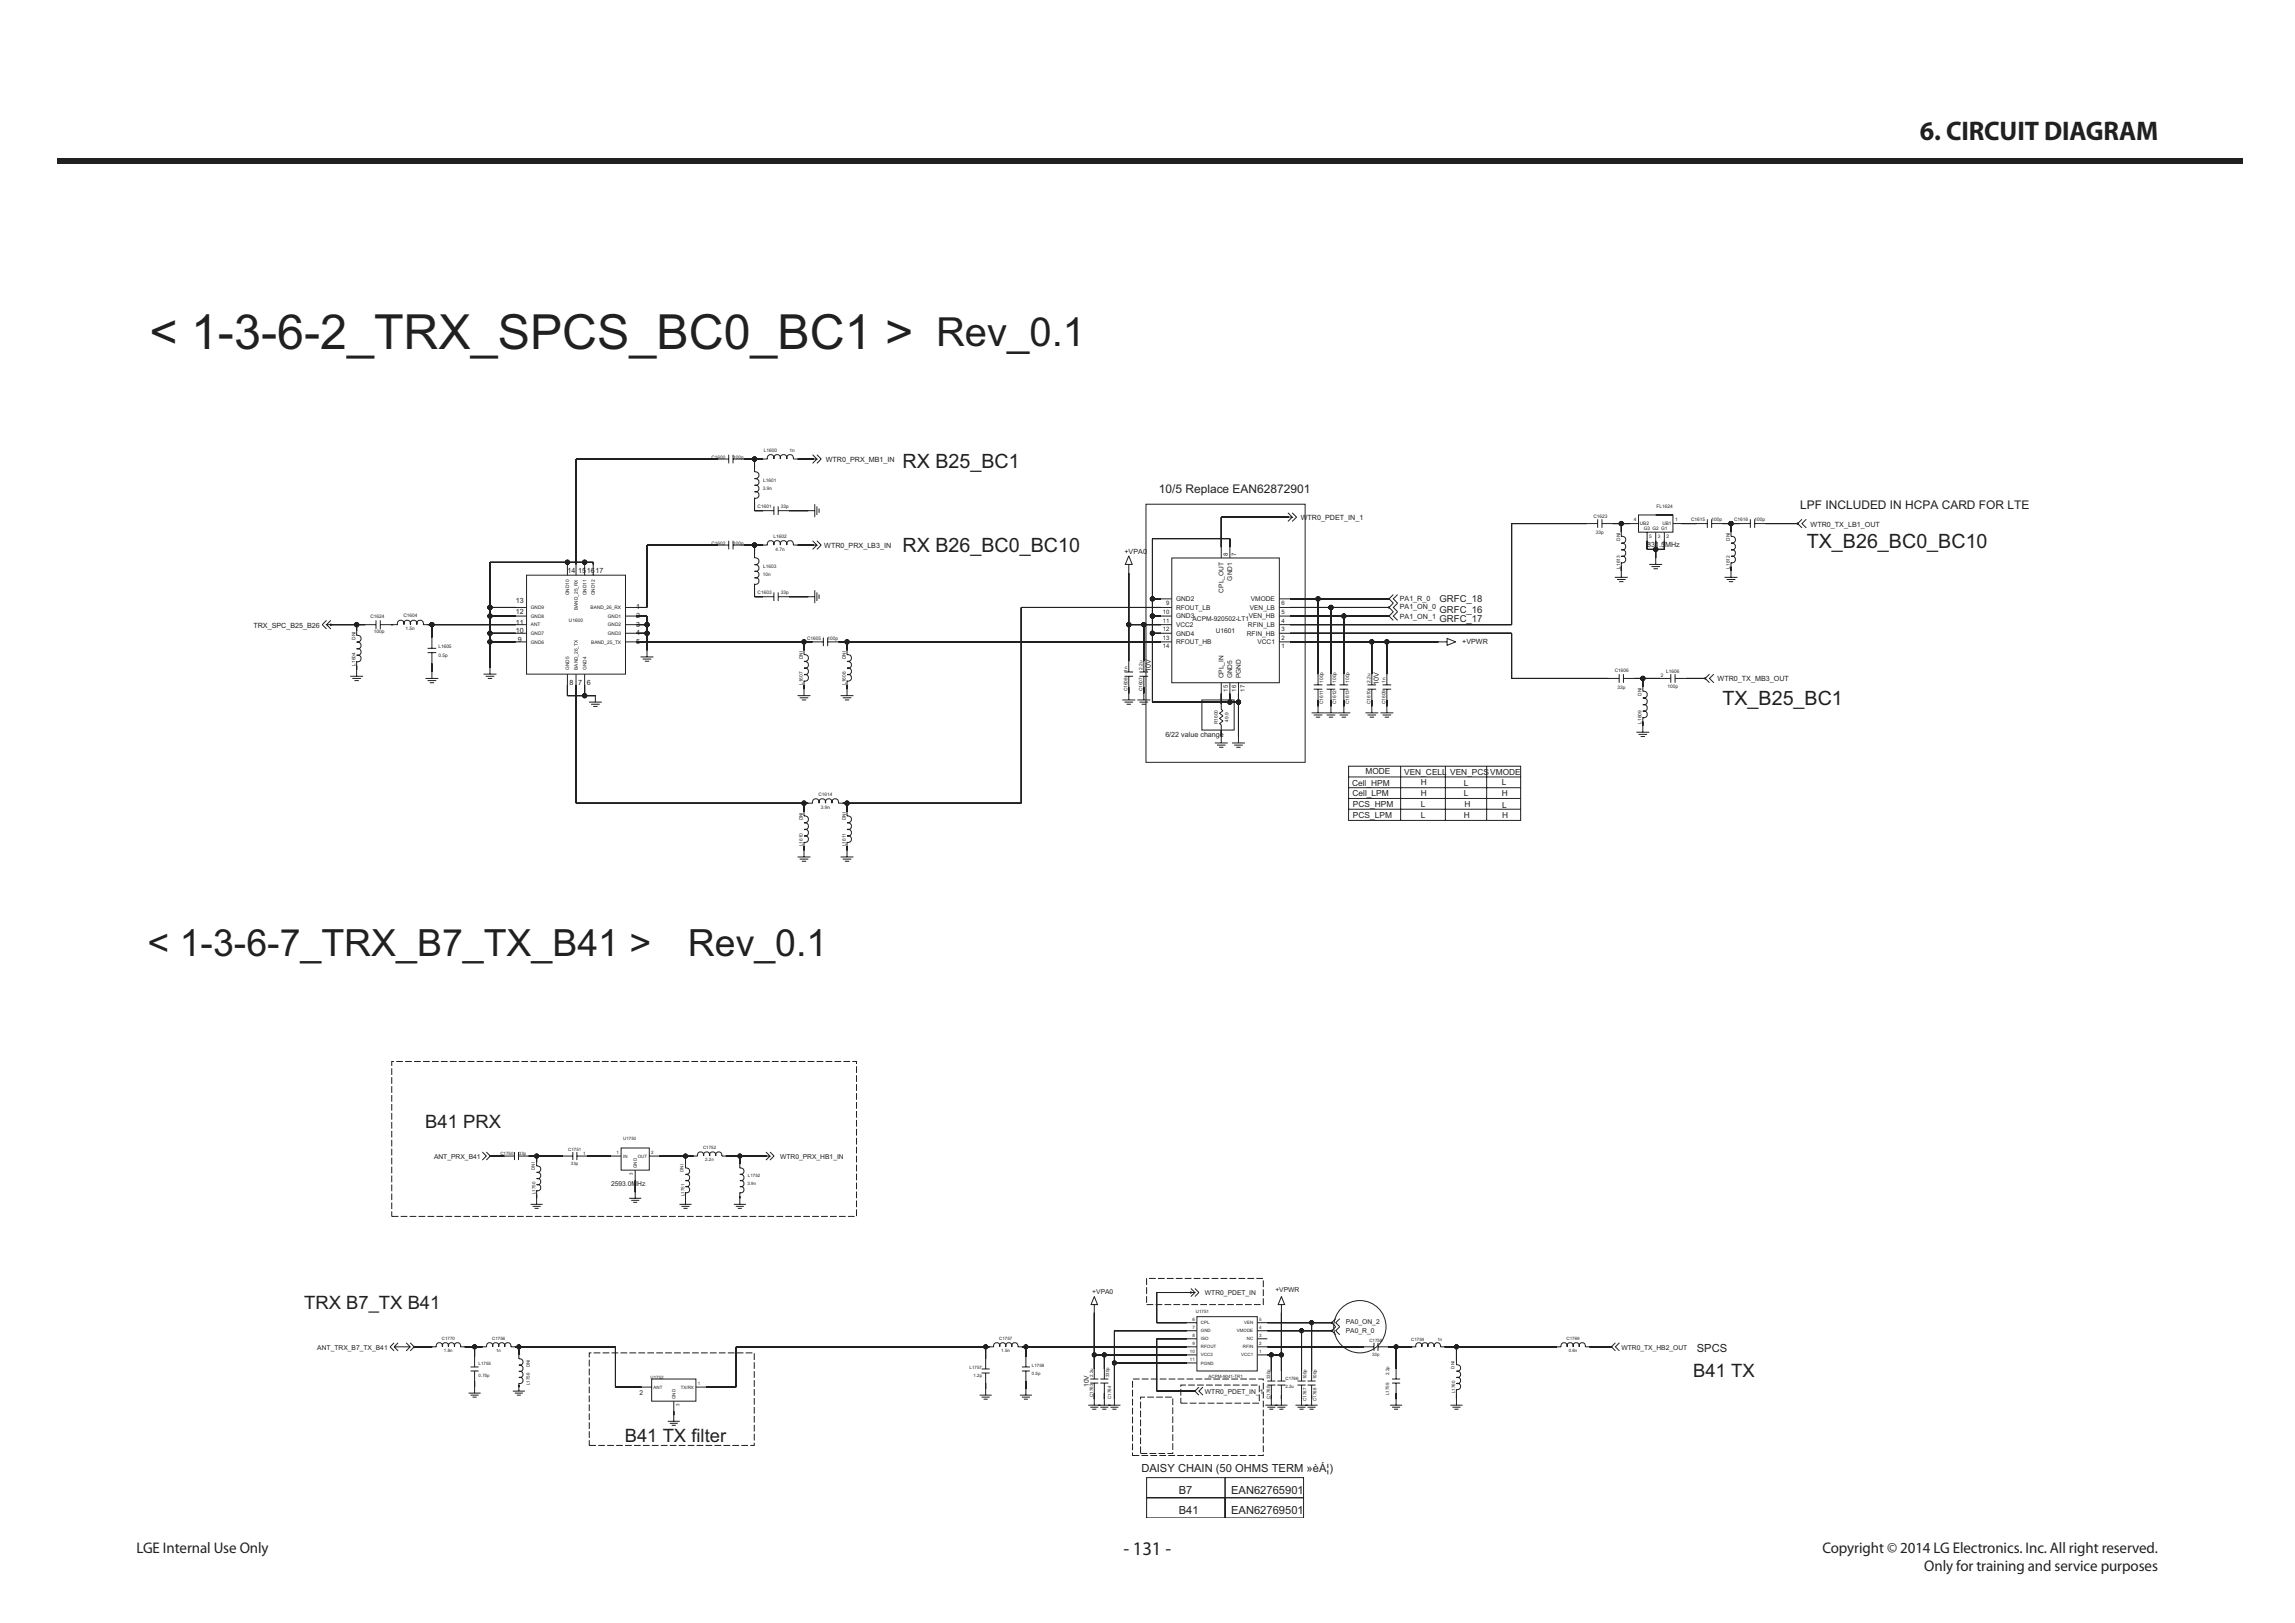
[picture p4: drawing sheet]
<svg xmlns="http://www.w3.org/2000/svg" width="420mm" height="297mm" viewBox="0 0 420 297" stroke-linecap="round" stroke-linejoin="round" font-family="sans-serif">
<defs><g id="words">
<text font-size="8.9" fill="#231f20" x="27.3" y="63.9">&lt; 1-3-6-2_TRX_SPCS_BC0_BC1 &gt;</text>
<text font-size="7.3" fill="#231f20" x="171.3" y="63.4">Rev_0.1</text>
<g font-size="6.9" fill="#231f20">
<text x="27" y="174.9">&lt; 1-3-6-7_TRX_B7_TX_B41 &gt;</text>
<text x="125.9" y="174.9">Rev_0.1</text>
</g>
<text font-size="4.9" fill="#231f20" x="351.4" y="25.7">6. CIRCUIT DIAGRAM</text>
<g font-size="3.6" fill="#231f20">
<text x="165.2" y="85.7">RX B25_BC1</text>
<text x="165.2" y="101.1">RX B26_BC0_BC10</text>
<text x="330.6" y="100.3">TX_B26_BC0_BC10</text>
<text x="315.2" y="129">TX_B25_BC1</text>
</g>
<text font-size="3.5" fill="#231f20" x="205.6" y="284.6">- 131 -</text>
<g font-size="3.4" fill="#231f20">
<text x="77.8" y="206.5">B41 PRX</text>
<text x="55.7" y="239.5">TRX B7_TX B41</text>
<text x="309.9" y="252">B41 TX</text>
<text x="114.3" y="263.8">B41 TX filter</text>
</g>
<g font-size="2.8" fill="#231f20">
<text x="25" y="284.1">LGE Internal Use Only</text>
<text x="333.5" y="284.1">Copyright © 2014 LG Electronics. Inc. All right reserved.</text>
<text x="352.2" y="287.5">Only for training and service purposes</text>
</g>
<g font-size="2.2" fill="#231f20">
<text x="212.1" y="90.3">10/5 Replace EAN62872901</text>
<text x="329.5" y="93.1">LPF INCLUDED IN HCPA CARD FOR LTE</text>
</g>
<g font-size="2" fill="#231f20">
<text x="310.5" y="247.3">SPCS</text>
<text x="208.9" y="269.4">DAISY CHAIN (50 OHMS TERM »èÁ¦)</text>
<text x="215.7" y="273.3">B7</text>
<text x="225.3" y="273.3">EAN62765901</text>
<text x="215.7" y="277">B41</text>
<text x="225.3" y="277">EAN62769501</text>
</g>
<g font-size="1.7" fill="#231f20">
<text x="263.4" y="113.8">GRFC_17</text>
<text x="263.4" y="112.2">GRFC_16</text>
<text x="263.4" y="110.2">GRFC_18</text>
</g>
<g font-size="1.5" fill="#231f20">
<text x="247.4" y="143.8">Cell_HPM</text>
<text x="249.9" y="141.7">MODE</text>
<text x="257" y="141.7">VEN_CELL</text>
<text x="260" y="143.7">H</text>
<text x="265.4" y="141.7">VEN_PCSVMODE</text>
<text x="267.9" y="143.8">L</text>
<text x="274.8" y="143.7">L</text>
<text x="247.5" y="145.6">Cell_LPM</text>
<text x="247.6" y="147.6">PCS_HPM</text>
<text x="247.6" y="149.6">PCS_LPM</text>
<text x="260" y="147.6">L</text>
<text x="260" y="145.7">H</text>
<text x="260" y="149.6">L</text>
<text x="267.9" y="145.8">L</text>
<text x="267.9" y="149.7">H</text>
<text x="268" y="147.7">H</text>
<text x="274.8" y="145.7">H</text>
<text x="274.9" y="149.8">H</text>
<text x="274.9" y="147.8">L</text>
</g>
<g font-size="1.3" fill="#231f20">
<text x="151.1" y="84.6">WTR0_PRX_MB1_IN</text>
<text x="238.1" y="95.2">WTR0_PDET_IN_1</text>
<text x="150.9" y="100.2">WTR0_PRX_LB3_IN</text>
<text x="205.8" y="101.3">+VPA0</text>
<text x="301.4" y="100.1">831.5MHz</text>
<text x="331.3" y="96.4">WTR0_TX_LB1_OUT</text>
<text x="103.8" y="104.8">14</text>
<text x="105.8" y="104.8">151617</text>
<text x="94.4" y="112.3">12</text>
<text x="94.4" y="110.3">13</text>
<text x="116.4" y="113.1">2</text>
<text x="116.4" y="111.5">1</text>
<text x="256.2" y="110">PA1_R_0</text>
<text x="256.2" y="111.4">PA1_ON_0</text>
<text x="256.2" y="113.3">PA1_ON_1</text>
<text x="46.4" y="114.9">TRX_SPC_B25_B26</text>
<text x="94.4" y="115.9">10</text>
<text x="94.4" y="114.3">11</text>
<text x="94.8" y="117.4">9</text>
<text x="116.4" y="117.8">5</text>
<text x="116.4" y="116.3">4</text>
<text x="116.4" y="114.7">3</text>
<text x="267.6" y="117.9">+VPWR</text>
<text x="104.2" y="125.3">8</text>
<text x="105.8" y="125.3">7</text>
<text x="107.4" y="125.3">6</text>
<text x="210.6" y="123" transform="rotate(-90 210.6 123)">10V</text>
<text x="252.3" y="125.3" transform="rotate(-90 252.3 125.3)">10V</text>
<text x="314.3" y="124.7">WTR0_TX_MB3_OUT</text>
<text x="213.3" y="134.9">6/22 value change</text>
</g>
<g font-size="1.2" fill="#231f20">
<text x="225.5" y="106.2" transform="rotate(-90 225.5 106.2)">GND1</text>
<text x="215.2" y="110">GND2</text>
<text x="215.2" y="113.2">GND3</text>
<text x="215.2" y="111.6">RFOUT_LB</text>
<text x="218.3" y="113.6">ACPM-920502-LT1</text>
<text x="223.9" y="108.4" transform="rotate(-90 223.9 108.4)">CPL_OUT</text>
<text x="228.5" y="113.2">VEN_HB</text>
<text x="228.7" y="111.6">VEN_LB</text>
<text x="228.9" y="110">VMODE</text>
<text x="215.2" y="114.7">VCC2</text>
<text x="215.2" y="117.9">RFOUT_HB</text>
<text x="215.2" y="116.3">GND4</text>
<text x="222.5" y="115.9">U1601</text>
<text x="228.2" y="116.3">RFIN_HB</text>
<text x="228.4" y="114.7">RFIN_LB</text>
<text x="230.1" y="117.9">VCC1</text>
<text x="223.9" y="124.2" transform="rotate(-90 223.9 124.2)">CPL_IN</text>
<text x="225.5" y="124.2" transform="rotate(-90 225.5 124.2)">GND5</text>
<text x="227.1" y="124.2" transform="rotate(-90 227.1 124.2)">PGND</text>
<text x="79.4" y="212.1">ANT_PRX_B41</text>
<text x="142.8" y="212.1">WTR0_PRX_HB1_IN</text>
<text x="111.8" y="217.1">2593.0MHz</text>
<text x="199.9" y="236.9">+VPA0</text>
<text x="220.5" y="237">WTR0_PDET_IN</text>
<text x="233.4" y="236.5">+VPWR</text>
<text x="246.3" y="243.9">PA0_R_0</text>
<text x="246.3" y="242.2">PA0_ON_2</text>
<text x="58.1" y="247">ANT_TRX_B7_TX_B41</text>
<text x="296.7" y="247">WTR0_TX_HB2_OUT</text>
<text x="117" y="255.3">2</text>
<text x="199.3" y="253.8" transform="rotate(-90 199.3 253.8)">10V</text>
<text x="220.5" y="255.1">WTR0_PDET_IN_1</text>
</g>
<g font-size="1.1" fill="#231f20">
<text x="224.7" y="101.7" transform="rotate(-90 224.7 101.7)">8</text>
<text x="226.3" y="101.7" transform="rotate(-90 226.3 101.7)">7</text>
<text x="212.8" y="112.3">10</text>
<text x="212.8" y="113.9">11</text>
<text x="213.4" y="110.8">9</text>
<text x="234.5" y="112.3">5</text>
<text x="234.5" y="110.8">6</text>
<text x="234.5" y="113.9">4</text>
<text x="212.8" y="117.1">13</text>
<text x="212.8" y="118.6">14</text>
<text x="212.8" y="115.5">12</text>
<text x="234.5" y="115.5">3</text>
<text x="234.5" y="118.6">1</text>
<text x="234.5" y="117.1">2</text>
<text x="224.7" y="126.5" transform="rotate(-90 224.7 126.5)">15</text>
<text x="226.3" y="126.5" transform="rotate(-90 226.3 126.5)">16</text>
<text x="227.8" y="126.5" transform="rotate(-90 227.8 126.5)">17</text>
</g>
<g font-size=".9" fill="#231f20">
<text x="130.2" y="84">C1600</text>
<text x="134.1" y="84">100p</text>
<text x="139.8" y="82.7">L1600</text>
<text x="144.5" y="82.7">1n</text>
<text x="139.6" y="89.8">3.9n</text>
<text x="139.7" y="88.2">L1601</text>
<text x="138.7" y="93">C1601</text>
<text x="142.9" y="93">33p</text>
<text x="291.6" y="94.7">C1623</text>
<text x="299" y="95.3">4</text>
<text x="303.1" y="92.9">FL1624</text>
<text x="306.5" y="95.3">1</text>
<text x="309.5" y="95.4">C1615</text>
<text x="313.2" y="95.4">100p</text>
<text x="317.4" y="95.4">C1616</text>
<text x="321.1" y="95.4">100p</text>
<text x="130.2" y="99.7">C1602</text>
<text x="134.1" y="99.7">100p</text>
<text x="141.6" y="98.4">L1602</text>
<text x="141.9" y="100.8">4.7n</text>
<text x="292.1" y="97.8">33p</text>
<text x="296.5" y="99" transform="rotate(-90 296.5 99)">DNI</text>
<text x="300.1" y="96.1">UB2</text>
<text x="300.8" y="96.9">G3 G2 G1</text>
<text x="301.8" y="98.5">5</text>
<text x="303.4" y="98.5">3</text>
<text x="304.2" y="96.1">UB1</text>
<text x="305" y="98.5">2</text>
<text x="316.6" y="99" transform="rotate(-90 316.6 99)">DNI</text>
<text x="139.6" y="105.5">10n</text>
<text x="139.7" y="103.9">L1603</text>
<text x="296.5" y="104.1" transform="rotate(-90 296.5 104.1)">L1613</text>
<text x="316.6" y="104.1" transform="rotate(-90 316.6 104.1)">L1612</text>
<text x="67.8" y="113.1">C1624</text>
<text x="73.8" y="113">C1604</text>
<text x="97.1" y="111.5">GND9</text>
<text x="97.1" y="113.1">GND8</text>
<text x="104.1" y="113.8">U1600</text>
<text x="104.2" y="109" transform="rotate(-90 104.2 109)">GND10</text>
<text x="105.7" y="111.6" transform="rotate(-90 105.7 111.6)">BAND_25_RX</text>
<text x="107.3" y="109" transform="rotate(-90 107.3 109)">GND11</text>
<text x="108.1" y="111.5">BAND_26_RX</text>
<text x="108.9" y="109" transform="rotate(-90 108.9 109)">GND12</text>
<text x="111.3" y="113.1">GND1</text>
<text x="138.7" y="108.8">C1603</text>
<text x="142.9" y="108.8">33p</text>
<text x="65" y="117.1" transform="rotate(-90 65 117.1)">DNI</text>
<text x="68.4" y="115.9">100p</text>
<text x="74.2" y="115.3">1.5n</text>
<text x="80.2" y="118.6">L1605</text>
<text x="97.1" y="114.6">ANT</text>
<text x="97.1" y="116.2">GND7</text>
<text x="97.1" y="117.8">GND6</text>
<text x="108.2" y="117.8">BAND_25_TX</text>
<text x="111.3" y="114.6">GND2</text>
<text x="111.3" y="116.2">GND3</text>
<text x="147.7" y="117">C1605</text>
<text x="151.4" y="117">100p</text>
<text x="65" y="121.8" transform="rotate(-90 65 121.8)">L1604</text>
<text x="80.2" y="120.2">0.5p</text>
<text x="104.2" y="122.6" transform="rotate(-90 104.2 122.6)">GND5</text>
<text x="105.7" y="122.6" transform="rotate(-90 105.7 122.6)">BAND_26_TX</text>
<text x="107.3" y="122.6" transform="rotate(-90 107.3 122.6)">GND4</text>
<text x="146.9" y="125.3" transform="rotate(-90 146.9 125.3)">L1607</text>
<text x="146.9" y="120.6" transform="rotate(-90 146.9 120.6)">DNI</text>
<text x="154.8" y="125.3" transform="rotate(-90 154.8 125.3)">L1608</text>
<text x="154.8" y="120.6" transform="rotate(-90 154.8 120.6)">DNI</text>
<text x="206.3" y="123" transform="rotate(-90 206.3 123)">1n</text>
<text x="209.1" y="122.6" transform="rotate(-90 209.1 122.6)">2.2u</text>
<text x="242.2" y="124.9" transform="rotate(-90 242.2 124.9)">100p</text>
<text x="244.5" y="124.9" transform="rotate(-90 244.5 124.9)">100p</text>
<text x="246.9" y="124.9" transform="rotate(-90 246.9 124.9)">100p</text>
<text x="250.8" y="124.9" transform="rotate(-90 250.8 124.9)">2.2u</text>
<text x="253.6" y="124.9" transform="rotate(-90 253.6 124.9)">1n</text>
<text x="295.5" y="123.1">C1606</text>
<text x="303.9" y="123.8">2</text>
<text x="304.9" y="123.2">L1606</text>
<text x="305.2" y="126">100p</text>
<text x="206.3" y="126.5" transform="rotate(-90 206.3 126.5)">C1608</text>
<text x="209.1" y="126.5" transform="rotate(-90 209.1 126.5)">C1607</text>
<text x="242.2" y="128.9" transform="rotate(-90 242.2 128.9)">C1611</text>
<text x="244.5" y="128.9" transform="rotate(-90 244.5 128.9)">C1612</text>
<text x="246.9" y="128.9" transform="rotate(-90 246.9 128.9)">C1613</text>
<text x="250.8" y="128.9" transform="rotate(-90 250.8 128.9)">C1610</text>
<text x="253.6" y="128.9" transform="rotate(-90 253.6 128.9)">C1609</text>
<text x="296" y="126.1">33p</text>
<text x="300.4" y="127.3" transform="rotate(-90 300.4 127.3)">DNI</text>
<text x="222.9" y="132.5" transform="rotate(-90 222.9 132.5)">R1600</text>
<text x="224.8" y="132.1" transform="rotate(-90 224.8 132.1)">49.9</text>
<text x="300.4" y="132.4" transform="rotate(-90 300.4 132.4)">L1609</text>
<text x="149.8" y="145.6">C1614</text>
<text x="150.2" y="148">3.9n</text>
<text x="146.9" y="154.9" transform="rotate(-90 146.9 154.9)">L1610</text>
<text x="146.9" y="150.1" transform="rotate(-90 146.9 150.1)">DNI</text>
<text x="154.8" y="154.9" transform="rotate(-90 154.8 154.9)">L1611</text>
<text x="154.8" y="150.1" transform="rotate(-90 154.8 150.1)">DNI</text>
</g>
<g font-size=".8" fill="#231f20">
<text x="114" y="208.5">U1750</text>
<text x="91.6" y="211.4">C1750</text>
<text x="95" y="211.4">33p</text>
<text x="97.9" y="214.1" transform="rotate(-90 97.9 214.1)">DNI</text>
<text x="104" y="210.7">C1751</text>
<text x="104.5" y="213.2">33p</text>
<text x="106.7" y="211.3">1</text>
<text x="112.8" y="211.1">1</text>
<text x="114" y="211.8">IN</text>
<text x="115.8" y="215" transform="rotate(-90 115.8 215)">3</text>
<text x="116.5" y="213.8" transform="rotate(-90 116.5 213.8)">GND</text>
<text x="116.7" y="211.8">OUT</text>
<text x="119.2" y="211.1">2</text>
<text x="125.1" y="214.4" transform="rotate(-90 125.1 214.4)">DNI</text>
<text x="128.7" y="210.3">C1752</text>
<text x="129.1" y="212.5">2.2n</text>
<text x="136.9" y="215.5">L1752</text>
<text x="98" y="218.5" transform="rotate(-90 98 218.5)">L1750</text>
<text x="125.2" y="218.9" transform="rotate(-90 125.2 218.9)">L1751</text>
<text x="136.8" y="216.9">3.9n</text>
<text x="80.9" y="245.2">C1770</text>
<text x="90.1" y="245.2">C1756</text>
<text x="182.9" y="245.2">C1757</text>
<text x="218.2" y="241.7">6</text>
<text x="218.2" y="243.2">7</text>
<text x="218.2" y="244.7">8</text>
<text x="218.8" y="240.3">U1751</text>
<text x="219.8" y="245.3">ISO</text>
<text x="219.8" y="243.8">GND</text>
<text x="219.8" y="242.3">CPL</text>
<text x="226.4" y="243.8">VMODE</text>
<text x="227.7" y="242.3">VEN</text>
<text x="228.2" y="245.3">NC</text>
<text x="230.5" y="243.2">4</text>
<text x="230.5" y="244.7">3</text>
<text x="230.5" y="241.7">5</text>
<text x="250.6" y="245.6">C1758</text>
<text x="258.3" y="245.3">C1759</text>
<text x="263.1" y="245.3">1n</text>
<text x="286.7" y="245.2">C1769</text>
<text x="81.2" y="247.4">1.8n</text>
<text x="87.6" y="249.8">L1755</text>
<text x="87.6" y="252">0.75p</text>
<text x="90.8" y="247.4">1n</text>
<text x="97" y="250.1" transform="rotate(-90 97 250.1)">DNI</text>
<text x="177.4" y="250.5">L1757</text>
<text x="178.2" y="252">1.2p</text>
<text x="183.2" y="247.4">1.5n</text>
<text x="188.8" y="250.1">L1758</text>
<text x="188.8" y="251.6">0.5p</text>
<text x="200.1" y="252" transform="rotate(-90 200.1 252)">2.2u</text>
<text x="203" y="252" transform="rotate(-90 203 252)">330p</text>
<text x="217.8" y="247.6">10</text>
<text x="217.8" y="249.1">11</text>
<text x="218.2" y="246.2">9</text>
<text x="219.8" y="249.7">PGND</text>
<text x="219.8" y="248.2">VCC2</text>
<text x="219.8" y="246.8">RFOUT</text>
<text x="227.2" y="248.2">VCC1</text>
<text x="227.4" y="246.8">RFIN</text>
<text x="230.5" y="246.2">2</text>
<text x="230.5" y="247.6">1</text>
<text x="251.1" y="248.2">33p</text>
<text x="254.2" y="251.6" transform="rotate(-90 254.2 251.6)">2.2p</text>
<text x="266.2" y="250.5" transform="rotate(-90 266.2 250.5)">DNI</text>
<text x="287.1" y="247.4">0.6n</text>
<text x="97" y="253.5" transform="rotate(-90 97 253.5)">L1756</text>
<text x="119.1" y="252.3">U1752</text>
<text x="119.6" y="254.1">ANT</text>
<text x="123.6" y="256" transform="rotate(-90 123.6 256)">GND</text>
<text x="124.3" y="257.2" transform="rotate(-90 124.3 257.2)">3</text>
<text x="124.6" y="254.1">TX/RX</text>
<text x="127.7" y="253.4">1</text>
<text x="200.1" y="255.7" transform="rotate(-90 200.1 255.7)">C1763</text>
<text x="203.4" y="256" transform="rotate(-90 203.4 256)">C1764</text>
<text x="221.2" y="252.1">ACPM-9041-TR1</text>
<text x="232.5" y="256" transform="rotate(-90 232.5 256)">C1765</text>
<text x="232.5" y="252.4" transform="rotate(-90 232.5 252.4)">330p</text>
<text x="235.2" y="254.1">2.2u</text>
<text x="235.2" y="252.6">C1766</text>
<text x="239.1" y="256.4" transform="rotate(-90 239.1 256.4)">C1767</text>
<text x="239.1" y="252.4" transform="rotate(-90 239.1 252.4)">100p</text>
<text x="240.9" y="256.4" transform="rotate(-90 240.9 256.4)">C1768</text>
<text x="240.9" y="252.4" transform="rotate(-90 240.9 252.4)">100p</text>
<text x="254.2" y="255.3" transform="rotate(-90 254.2 255.3)">L1759</text>
<text x="266.3" y="254.9" transform="rotate(-90 266.3 254.9)">L1760</text>
</g>
</g></defs>
<path d="M10.4 29h400v1h-400z" fill="#231f20"/>
<g fill="none" stroke="#231f20" stroke-width=".18">
<path d="M235.7 93.8l.8 .8h-.8M235.7 94.6h.1M236.5 93.8l.8 .8-.8 .8M236.5 94.6l-.8 .8M206.6 101.7l.6 1.6h-1.3zM206.6 103.3v1.6M212.5 115.9h1.9M212.5 109.6h1.9M212.5 117.5h1.9M212.5 112.7h1.9M212.5 114.3h1.9M212.5 111.2h1.9"/>
<path d="M214.4 102.1h19.7v22.8h-19.7zM223.5 100.1v2M225.1 100.1v2M234.1 115.9h2M234.1 109.6h2M234.1 117.5h2M234.1 112.7h2M234.1 114.3h2M234.1 111.2h2M263.3 117.5h1.5M264.8 116.8l1.6 .7-1.6 .6zM208.5 123h1.6"/>
<path d="M208.5 123.8h1.6M209.3 121v2M209.3 123.8v1.9M222.3 136h2.4M222.7 136.4h1.6M223.1 136.7h.8M223.5 124.9v2M223.5 134.8v1.2M225.1 124.9v2M226.6 124.9v2"/>
</g>
<circle cx="235.7" cy="94.6" r=".08" fill="#231f20"/>
<g fill="none" stroke="#231f20" stroke-width=".18">
<path d="M255 110.4l-.8 .8 .8 .7M255.8 110.4l-.8 .8 .8 .7M205.4 128.1h2.4M205.8 123h1.6M205.8 123.8h1.6M205.8 128.5h1.6M206.2 128.9h.8M206.6 121v2M206.6 123.8v1.9M206.6 126.9v1.2M225.5 136h2.3M225.9 136.4h1.5"/>
<path d="M226.3 136.7h.7M226.6 134.8v1.2M249.9 130.4h2.3M250.3 130.8h1.5M250.3 125.3h1.5M250.3 126.1h1.5M250.7 131.2h.7M251.1 129.3v1.1M251.1 123.4v1.9M251.1 126.1v2M253 125.3h1.6M253 126.1h1.6"/>
<path d="M253.8 123.4v1.9M253.8 126.1v2"/>
<circle cx="235.7" cy="94.6" r=".08"/>
</g>
<circle cx="254.2" cy="111.2" r=".08" fill="#231f20"/>
<g fill="none" stroke="#231f20" stroke-width=".18">
<path d="M255 111.9l-.8 .8 .8 .8M255.8 111.9l-.8 .8 .8 .8M244.8 130.4h2.3M245.1 130.8h1.6M245.5 131.2h.8M245.9 129.3v1.1"/>
<circle cx="254.2" cy="111.2" r=".08"/>
</g>
<circle cx="254.2" cy="112.7" r=".08" fill="#231f20"/>
<g fill="none" stroke="#231f20" stroke-width=".18">
<path d="M255 108.8l-.8 .8 .8 .8M255.8 108.8l-.8 .8 .8 .8M242.4 130.4h2.4M242.8 130.8h1.6M243.2 131.2h.8M243.6 129.3v1.1"/>
<circle cx="254.2" cy="112.7" r=".08"/>
</g>
<circle cx="254.2" cy="109.6" r=".08" fill="#231f20"/>
<g fill="none" stroke="#231f20" stroke-width=".18">
<path d="M139.7 84h.7a.62 .62 0 0 1 .6-.8 .62 .62 0 0 1 .6 .8 .62 .62 0 0 1 .6-.8 .62 .62 0 0 1 .6 .8 .62 .62 0 0 1 .6-.8 .62 .62 0 0 1 .6 .8 .62 .62 0 0 1 .6-.8 .62 .62 0 0 1 .6 .8h.8M139.7 99.7h.7a.62 .62 0 0 1 .6-.8 .62 .62 0 0 1 .6 .8 .62 .62 0 0 1 .6-.8 .62 .62 0 0 1 .6 .8 .62 .62 0 0 1 .6-.8 .62 .62 0 0 1 .6 .8 .62 .62 0 0 1 .6-.8 .62 .62 0 0 1 .6 .8h.8M139.7 93.4h1.9M141.6 92.7v1.5M142.4 93.4h2M142.4 92.7v1.5M147.9 93.4h1.2M148.7 83.2l.8 .8h-.8M148.7 84h.1M149.1 92.3v2.3M149.5 92.7v1.5M149.5 83.2l.8 .8-.8 .8"/>
<path d="M149.5 84l-.8 .8M149.9 93.1v.7M296.7 97.4v.8a.62 .62 0 0 1 .8 .6 .62 .62 0 0 1-.8 .6M296.7 99.4a.62 .62 0 0 1 .8 .6 .62 .62 0 0 1-.8 .6 .62 .62 0 0 1 .8 .6 .62 .62 0 0 1-.8 .6 .62 .62 0 0 1 .8 .6 .62 .62 0 0 1-.8 .6M295.5 105.7h2.4M295.9 106h1.6M296.3 106.4h.8M296.7 104.5v1.2M296.7 102.9v.8M301.8 103.3h2.4M302.2 103.7h1.6M302.6 104.1h.8"/>
<path d="M303 102.1v1.2M208.1 128.1h2.4M208.5 128.5h1.6M208.9 128.9h.8M209.3 126.9v1.2M223.5 128.9v.9l.3 .3-.6 .4 .6 .5-.6 .5 .6 .4-.6 .5 .3 .3v.9M240 130.4h2.4M240.4 130.8h1.6M240.8 131.2h.8M241.2 129.3v1.1M252.6 130.4h2.4M253 130.8h1.6"/>
<path d="M253.4 131.2h.8M253.8 129.3v1.1"/>
<circle cx="254.2" cy="109.6" r=".08"/>
</g>
<circle cx="148.7" cy="84" r=".08" fill="#231f20"/>
<g fill="none" stroke="#231f20" stroke-width=".18">
<path d="M131.4 84h2M133.4 83.2v1.6M134.1 84h2M134.1 83.2v1.6M148.7 99l.8 .7h-.8M148.7 99.7h.1M149.5 99l.8 .7-.8 .8M149.5 99.7l-.8 .8M138.1 101.3v.8a.62 .62 0 0 1 .8 .6 .62 .62 0 0 1-.8 .6M138.1 106.8v.8M138.1 103.4a.62 .62 0 0 1 .8 .6 .62 .62 0 0 1-.8 .6 .62 .62 0 0 1 .8 .5 .62 .62 0 0 1-.8 .6 .62 .62 0 0 1 .8 .6 .62 .62 0 0 1-.8 .6M139.7 109.2h1.9"/>
<path d="M141.6 108.4v1.6M142.4 109.2h2M142.4 108.4v1.6M147.9 109.2h1.2M149.1 108v2.4M149.5 108.4v1.6M149.9 108.8v.8M303.8 124.2h2M305.8 123.4v1.5M306.5 124.2h2M306.5 123.4v1.5"/>
<circle cx="148.7" cy="84" r=".08"/>
</g>
<circle cx="148.7" cy="99.7" r=".08" fill="#231f20"/>
<g fill="none" stroke="#231f20" stroke-width=".18">
<path d="M131.4 99.7h2M133.4 99v1.5M134.1 99.7h2M134.1 99v1.5M138.1 85.6v.8a.62 .62 0 0 1 .8 .6 .62 .62 0 0 1-.8 .5M138.1 91.1v.8M138.1 87.6a.62 .62 0 0 1 .8 .6 .62 .62 0 0 1-.8 .6 .62 .62 0 0 1 .8 .6 .62 .62 0 0 1-.8 .6 .62 .62 0 0 1 .8 .6 .62 .62 0 0 1-.8 .6M310.5 95.8h2M312.5 95v1.6M313.2 95.8h2M313.2 95v1.6M316.8 97.4v.8a.62 .62 0 0 1 .8 .6 .62 .62 0 0 1-.8 .6"/>
<path d="M316.8 99.4a.62 .62 0 0 1 .8 .6 .62 .62 0 0 1-.8 .6 .62 .62 0 0 1 .8 .6 .62 .62 0 0 1-.8 .6 .62 .62 0 0 1 .8 .6 .62 .62 0 0 1-.8 .6M318.4 95.8h1.9M320.3 95v1.6M321.1 95.8h2M321.1 95v1.6M329.8 95l-.8 .8 .8 .8M330.6 95l-.8 .8 .8 .8M65.3 115.5v.8M65.3 116.3a.62 .62 0 0 1 .8 .6 .62 .62 0 0 1-.8 .6M65.3 117.5a.62 .62 0 0 1 .8 .6 .62 .62 0 0 1-.8 .6 .62 .62 0 0 1 .8 .6 .62 .62 0 0 1-.8 .6 .62 .62 0 0 1 .8 .6 .62 .62 0 0 1-.8 .6M147.1 119v.8a.62 .62 0 0 1 .9 .6 .62 .62 0 0 1-.9 .6M148.7 117.5h2"/>
<path d="M150.7 116.7v1.5M151.5 117.5h1.9M151.5 116.7v1.5M155 119v.8a.62 .62 0 0 1 .8 .6 .62 .62 0 0 1-.8 .6M315.6 105.7h2.4M316 106h1.6M316.4 106.4h.8M316.8 102.9v.8M316.8 104.5v1.2M64.1 123.8h2.3M64.5 124.2h1.6M64.9 124.5h.8"/>
<path d="M65.3 122.6v1.2M65.3 121v.8M77.9 124.2h2.3M78.3 124.5h1.5M78.6 124.9h.8M79 123v1.2M146 127.3h2.3M146.3 127.7h1.6M146.7 128.1h.8M147.1 126.1v1.2M147.1 124.5v.8M147.1 121.1a.62 .62 0 0 1 .9 .6 .62 .62 0 0 1-.9 .6 .62 .62 0 0 1 .9 .6 .62 .62 0 0 1-.9 .5 .62 .62 0 0 1 .9 .6 .62 .62 0 0 1-.9 .6"/>
<path d="M153.8 127.3h2.4M154.2 127.7h1.6M154.6 128.1h.8M155 124.5v.8M155 126.1v1.2M155 121.1a.62 .62 0 0 1 .8 .6 .62 .62 0 0 1-.8 .6 .62 .62 0 0 1 .8 .6 .62 .62 0 0 1-.8 .5 .62 .62 0 0 1 .8 .6 .62 .62 0 0 1-.8 .6M146 156.8h2.3M146.3 157.2h1.6M146.7 157.6h.8M147.1 155.6v1.2M147.1 148.6v.7a.62 .62 0 0 1 .9 .6 .62 .62 0 0 1-.9 .6M147.1 154.1v.8"/>
<path d="M147.1 150.6a.62 .62 0 0 1 .9 .6 .62 .62 0 0 1-.9 .6 .62 .62 0 0 1 .9 .6 .62 .62 0 0 1-.9 .6 .62 .62 0 0 1 .9 .6 .62 .62 0 0 1-.9 .5M147.9 147h.8M148.7 147a.62 .62 0 0 1 .6-.8 .62 .62 0 0 1 .6 .8 .62 .62 0 0 1 .6-.8 .62 .62 0 0 1 .6 .8 .62 .62 0 0 1 .6-.8 .62 .62 0 0 1 .6 .8 .62 .62 0 0 1 .5-.8 .62 .62 0 0 1 .6 .8M153.4 147h.8M153.8 156.8h2.4M154.2 157.2h1.6M154.6 157.6h.8M155 155.6v1.2M155 148.6v.7a.62 .62 0 0 1 .8 .6 .62 .62 0 0 1-.8 .6M155 154.1v.8M155 150.6a.62 .62 0 0 1 .8 .6 .62 .62 0 0 1-.8 .6 .62 .62 0 0 1 .8 .6 .62 .62 0 0 1-.8 .6 .62 .62 0 0 1 .8 .6 .62 .62 0 0 1-.8 .5"/>
<circle cx="148.7" cy="99.7" r=".08"/>
</g>
<circle cx="329" cy="95.8" r=".08" fill="#231f20"/>
<g fill="none" stroke="#231f20" stroke-width=".18">
<path d="M59.8 113.5l-.8 .8 .8 .8M60.5 114.3h-.7l.7 .8M60.5 114.3h.1M60.5 113.5l-.7 .8M107.8 128.5h2.3M108.2 128.9h1.5M108.6 129.3h.8M109 127.3v1.2"/>
<circle cx="329" cy="95.8" r=".08"/>
</g>
<circle cx="60.5" cy="114.3" r=".08" fill="#231f20"/>
<g fill="none" stroke="#231f20" stroke-width=".18">
<path d="M94.4 111.2h2M94.4 112.7h2M94.4 114.3h2M94.4 115.9h2M94.4 117.5h2M96.4 105.3h18.1v18.1h-18.1zM103.8 103.3v2M105.4 103.3v2M107 103.3v2M108.6 103.3v2M114.5 111.2h1.9M114.5 112.7h1.9"/>
<path d="M114.5 114.3h1.9M114.5 115.9h1.9M114.5 117.5h1.9M118.4 119v1.2M88.5 123.4h2.4M88.9 123.8h1.6M89.3 124.2h.8M89.7 122.2v1.2M103.8 123.4v1.9M105.4 123.4v1.9M107 123.4v1.9M117.2 120.2h2.4"/>
<path d="M117.6 120.6h1.6M118 121h.8M299.5 134h2.3M299.9 134.4h1.5M300.3 134.8h.7M300.6 125.7v.8a.62 .62 0 0 1 .9 .6 .62 .62 0 0 1-.9 .6M300.6 131.2v.8M300.6 132.8v1.2M300.6 127.8a.62 .62 0 0 1 .9 .6 .62 .62 0 0 1-.9 .6 .62 .62 0 0 1 .9 .5 .62 .62 0 0 1-.9 .6 .62 .62 0 0 1 .9 .6 .62 .62 0 0 1-.9 .6M312.8 123.4l-.7 .8 .7 .7M313.6 123.4l-.8 .8 .8 .7"/>
<circle cx="60.5" cy="114.3" r=".08"/>
</g>
<circle cx="312.1" cy="124.2" r=".08" fill="#231f20"/>
<g fill="none" stroke="#231f20" stroke-width=".18">
<path d="M290.4 95.8h2M292.4 95v1.6M293.2 95.8h1.9M293.2 95v1.6M298.3 95.8h1.6M299.9 94.2h6.3v3.2h-6.3zM301.4 97.4v1.6M303 94.2h3.2M303 97.4v1.6M304.6 97.4v1.6M306.2 95.8h1.5M66.8 114.3h2"/>
<path d="M68.8 113.5v1.6M69.6 114.3h2M69.6 113.5v1.6M72 114.3h.7M72.7 114.3a.62 .62 0 0 1 .6-.8 .62 .62 0 0 1 .6 .8 .62 .62 0 0 1 .6-.8 .62 .62 0 0 1 .6 .8 .62 .62 0 0 1 .6-.8 .62 .62 0 0 1 .6 .8 .62 .62 0 0 1 .6-.8 .62 .62 0 0 1 .6 .8M77.5 114.3h.8M78.3 119.4h1.5M78.3 118.6h1.5M79 116.7v1.9M79 119.4v2M240.4 125.3h1.6M240.4 126.1h1.6"/>
<path d="M241.2 123.4v1.9M241.2 126.1v2M242.8 125.3h1.6M242.8 126.1h1.6M243.6 123.4v1.9M243.6 126.1v2M245.1 125.3h1.6M245.1 126.1h1.6M245.9 123.4v1.9M245.9 126.1v2M294.3 124.2h2M296.3 123.4v1.5"/>
<path d="M297.1 124.2h2M297.1 123.4v1.5"/>
<circle cx="312.1" cy="124.2" r=".08"/>
</g>
<path d="M241.2 128.1v1.2z" fill="#231f20"/>
<path d="M241.2 128.1v1.2zM241.2 128.1v1.2" fill="none" stroke="#231f20" stroke-width=".18"/>
<path d="M245.9 128.1v1.2z" fill="#231f20"/>
<path d="M245.9 128.1v1.2zM245.9 128.1v1.2" fill="none" stroke="#231f20" stroke-width=".18"/>
<path d="M243.6 128.1v1.2z" fill="#231f20"/>
<path d="M243.6 128.1v1.2zM243.6 128.1v1.2" fill="none" stroke="#231f20" stroke-width=".18"/>
<path d="M210.9 112.7h1.6z" fill="#231f20"/>
<path d="M210.9 112.7h1.6zM210.9 112.7h1.6" fill="none" stroke="#231f20" stroke-width=".18"/>
<path d="M225.1 98.6v1.5z" fill="#231f20"/>
<path d="M210.9 98.6h14.2zM210.9 98.6h14.2M210.9 98.6v11zM210.9 98.6v11M225.1 98.6v1.5zM225.1 98.6v1.5" fill="none" stroke="#231f20" stroke-width=".18"/>
<path d="M210.9 109.6h1.6z" fill="#231f20"/>
<path d="M210.9 109.6h1.6zM210.9 109.6h1.6M210.9 109.6v3.1zM210.9 112.7v3.2zM210.9 115.9v12.6zM210.9 109.6v18.9h14.2M210.9 128.5h14.2z" fill="none" stroke="#231f20" stroke-width=".18"/>
<path d="M226.6 126.9v1.6z" fill="#231f20"/>
<path d="M226.6 126.9v1.6zM226.6 128.5v6.3zM226.6 126.9v7.9" fill="none" stroke="#231f20" stroke-width=".18"/>
<path d="M225.1 128.5h1.5z" fill="#231f20"/>
<path d="M225.1 128.5h1.5zM225.1 128.5h1.5" fill="none" stroke="#231f20" stroke-width=".18"/>
<path d="M225.1 126.9v1.6z" fill="#231f20"/>
<path d="M225.1 126.9v1.6zM225.1 126.9v1.6" fill="none" stroke="#231f20" stroke-width=".18"/>
<path d="M210.9 115.9h1.6z" fill="#231f20"/>
<path d="M210.9 115.9h1.6zM210.9 115.9h1.6" fill="none" stroke="#231f20" stroke-width=".18"/>
<circle cx="210.9" cy="109.6" r=".39" fill="#231f20"/>
<circle cx="210.9" cy="109.6" r=".39" fill="none" stroke="#231f20" stroke-width=".18"/>
<circle cx="210.9" cy="112.7" r=".39" fill="#231f20"/>
<circle cx="210.9" cy="112.7" r=".39" fill="none" stroke="#231f20" stroke-width=".18"/>
<circle cx="226.6" cy="128.5" r=".39" fill="#231f20"/>
<circle cx="226.6" cy="128.5" r=".39" fill="none" stroke="#231f20" stroke-width=".18"/>
<circle cx="225.1" cy="128.5" r=".39" fill="#231f20"/>
<circle cx="225.1" cy="128.5" r=".39" fill="none" stroke="#231f20" stroke-width=".18"/>
<circle cx="210.9" cy="115.9" r=".39" fill="#231f20"/>
<circle cx="210.9" cy="115.9" r=".39" fill="none" stroke="#231f20" stroke-width=".18"/>
<path d="M206.6 125.7v1.2z" fill="#231f20"/>
<path d="M206.6 125.7v1.2zM206.6 125.7v1.2" fill="none" stroke="#231f20" stroke-width=".18"/>
<path d="M251.1 128.1v1.2z" fill="#231f20"/>
<path d="M251.1 128.1v1.2zM251.1 128.1v1.2" fill="none" stroke="#231f20" stroke-width=".18"/>
<path d="M253.8 128.1v1.2z" fill="#231f20"/>
<path d="M253.8 128.1v1.2zM253.8 128.1v1.2" fill="none" stroke="#231f20" stroke-width=".18"/>
<path d="M209.3 125.7v1.2z" fill="#231f20"/>
<path d="M209.3 125.7v1.2zM209.3 125.7v1.2" fill="none" stroke="#231f20" stroke-width=".18"/>
<path d="M223.5 133.6v1.2z" fill="#231f20"/>
<path d="M223.5 133.6v1.2zM223.5 133.6v1.2" fill="none" stroke="#231f20" stroke-width=".18"/>
<path d="M301.4 99v1.5z" fill="#231f20"/>
<path d="M301.4 99v1.5zM301.4 99v1.5" fill="none" stroke="#231f20" stroke-width=".18"/>
<path d="M301.4 100.5h1.6z" fill="#231f20"/>
<path d="M301.4 100.5h1.6zM301.4 100.5h1.6" fill="none" stroke="#231f20" stroke-width=".18"/>
<path d="M303 99v1.5z" fill="#231f20"/>
<path d="M303 99v1.5zM303 99v1.5" fill="none" stroke="#231f20" stroke-width=".18"/>
<path d="M304.6 99v1.5z" fill="#231f20"/>
<path d="M304.6 99v1.5zM304.6 99v1.5" fill="none" stroke="#231f20" stroke-width=".18"/>
<path d="M303 100.5h1.6z" fill="#231f20"/>
<path d="M303 100.5h1.6zM303 100.5h1.6" fill="none" stroke="#231f20" stroke-width=".18"/>
<path d="M303 100.5v1.6z" fill="#231f20"/>
<path d="M303 100.5v1.6zM303 100.5v1.6" fill="none" stroke="#231f20" stroke-width=".18"/>
<circle cx="303" cy="100.5" r=".39" fill="#231f20"/>
<circle cx="303" cy="100.5" r=".39" fill="none" stroke="#231f20" stroke-width=".18"/>
<path d="M296.7 103.7v.8z" fill="#231f20"/>
<path d="M296.7 103.7v.8zM296.7 103.7v.8" fill="none" stroke="#231f20" stroke-width=".18"/>
<path d="M147.1 154.9v.7z" fill="#231f20"/>
<path d="M147.1 154.9v.7zM147.1 154.9v.7" fill="none" stroke="#231f20" stroke-width=".18"/>
<path d="M316.8 103.7v.8z" fill="#231f20"/>
<path d="M316.8 103.7v.8zM316.8 103.7v.8" fill="none" stroke="#231f20" stroke-width=".18"/>
<path d="M116.4 112.7h2z" fill="#231f20"/>
<path d="M116.4 112.7h2zM116.4 112.7h2" fill="none" stroke="#231f20" stroke-width=".18"/>
<path d="M118.4 112.7v1.6z" fill="#231f20"/>
<path d="M118.4 112.7v1.6zM118.4 112.7v1.6" fill="none" stroke="#231f20" stroke-width=".18"/>
<path d="M116.4 114.3h2z" fill="#231f20"/>
<path d="M116.4 114.3h2zM116.4 114.3h2" fill="none" stroke="#231f20" stroke-width=".18"/>
<path d="M118.4 114.3v1.6z" fill="#231f20"/>
<path d="M118.4 114.3v1.6zM118.4 114.3v1.6" fill="none" stroke="#231f20" stroke-width=".18"/>
<path d="M116.4 115.9h2z" fill="#231f20"/>
<path d="M116.4 115.9h2zM116.4 115.9h2M118.4 115.9v3.1zM118.4 115.9v3.1" fill="none" stroke="#231f20" stroke-width=".18"/>
<circle cx="118.4" cy="114.3" r=".39" fill="#231f20"/>
<circle cx="118.4" cy="114.3" r=".39" fill="none" stroke="#231f20" stroke-width=".18"/>
<circle cx="118.4" cy="115.9" r=".39" fill="#231f20"/>
<circle cx="118.4" cy="115.9" r=".39" fill="none" stroke="#231f20" stroke-width=".18"/>
<path d="M107 125.3v2z" fill="#231f20"/>
<path d="M107 125.3v2zM107 125.3v2" fill="none" stroke="#231f20" stroke-width=".18"/>
<path d="M107 127.3h2z" fill="#231f20"/>
<path d="M103.8 127.3h3.2zM103.8 127.3h5.2M107 127.3h2z" fill="none" stroke="#231f20" stroke-width=".18"/>
<path d="M103.8 125.3v2z" fill="#231f20"/>
<path d="M103.8 125.3v2zM103.8 125.3v2" fill="none" stroke="#231f20" stroke-width=".18"/>
<circle cx="107" cy="127.3" r=".39" fill="#231f20"/>
<circle cx="107" cy="127.3" r=".39" fill="none" stroke="#231f20" stroke-width=".18"/>
<path d="M300.6 132v.8z" fill="#231f20"/>
<path d="M300.6 132v.8zM300.6 132v.8" fill="none" stroke="#231f20" stroke-width=".18"/>
<path d="M155 154.9v.7z" fill="#231f20"/>
<path d="M155 154.9v.7zM155 154.9v.7" fill="none" stroke="#231f20" stroke-width=".18"/>
<path d="M147.1 125.3v.8z" fill="#231f20"/>
<path d="M147.1 125.3v.8zM147.1 125.3v.8" fill="none" stroke="#231f20" stroke-width=".18"/>
<path d="M155 125.3v.8z" fill="#231f20"/>
<path d="M155 125.3v.8zM155 125.3v.8" fill="none" stroke="#231f20" stroke-width=".18"/>
<path d="M65.3 121.8v.8z" fill="#231f20"/>
<path d="M65.3 121.8v.8zM65.3 121.8v.8" fill="none" stroke="#231f20" stroke-width=".18"/>
<path d="M79 121.4v1.6z" fill="#231f20"/>
<path d="M144.4 93.4h3.5zM144.4 93.4h3.5M144.4 109.2h3.5zM144.4 109.2h3.5M79 121.4v1.6zM79 121.4v1.6" fill="none" stroke="#231f20" stroke-width=".18"/>
<path d="M103.8 102.9v.4z" fill="#231f20"/>
<path d="M103.8 102.9v.4zM103.8 102.9v.4" fill="none" stroke="#231f20" stroke-width=".18"/>
<path d="M108.6 102.9v.4z" fill="#231f20"/>
<path d="M108.6 102.9v.4zM108.6 102.9v.4" fill="none" stroke="#231f20" stroke-width=".18"/>
<path d="M107 102.9h1.6z" fill="#231f20"/>
<path d="M107 102.9h1.6zM107 102.9h1.6" fill="none" stroke="#231f20" stroke-width=".18"/>
<path d="M107 102.9v.4z" fill="#231f20"/>
<path d="M89.7 102.9h14.1zM89.7 102.9h17.3M89.7 117.5h4.7zM89.7 117.5h4.7M89.7 102.9v8.3zM89.7 117.5v4.7zM89.7 102.9v8.3M89.7 117.5v4.7M103.8 102.9h3.2zM107 102.9v.4zM107 102.9v.4" fill="none" stroke="#231f20" stroke-width=".18"/>
<path d="M89.7 115.9v1.6z" fill="#231f20"/>
<path d="M89.7 115.9h4.7zM89.7 112.7h4.7zM89.7 115.9h4.7M89.7 112.7h4.7M89.7 115.9v1.6zM89.7 112.7v3.2zM89.7 112.7v4.8" fill="none" stroke="#231f20" stroke-width=".18"/>
<path d="M89.7 111.2v1.5z" fill="#231f20"/>
<path d="M89.7 111.2h4.7zM89.7 111.2h4.7M89.7 111.2v1.5zM89.7 111.2v1.5" fill="none" stroke="#231f20" stroke-width=".18"/>
<circle cx="107" cy="102.9" r=".39" fill="#231f20"/>
<circle cx="107" cy="102.9" r=".39" fill="none" stroke="#231f20" stroke-width=".18"/>
<circle cx="103.8" cy="102.9" r=".39" fill="#231f20"/>
<circle cx="103.8" cy="102.9" r=".39" fill="none" stroke="#231f20" stroke-width=".18"/>
<circle cx="89.7" cy="117.5" r=".39" fill="#231f20"/>
<circle cx="89.7" cy="117.5" r=".39" fill="none" stroke="#231f20" stroke-width=".18"/>
<circle cx="89.7" cy="115.9" r=".39" fill="#231f20"/>
<circle cx="89.7" cy="115.9" r=".39" fill="none" stroke="#231f20" stroke-width=".18"/>
<circle cx="89.7" cy="112.7" r=".39" fill="#231f20"/>
<circle cx="89.7" cy="112.7" r=".39" fill="none" stroke="#231f20" stroke-width=".18"/>
<circle cx="89.7" cy="111.2" r=".39" fill="#231f20"/>
<circle cx="89.7" cy="111.2" r=".39" fill="none" stroke="#231f20" stroke-width=".18"/>
<path d="M65.3 114.3h1.5z" fill="#231f20"/>
<path d="M65.3 114.3h1.5zM65.3 114.3h1.5" fill="none" stroke="#231f20" stroke-width=".18"/>
<path d="M65.3 114.3v1.2z" fill="#231f20"/>
<path d="M60.5 114.3h4.8zM60.5 114.3h4.8M65.3 114.3v1.2zM65.3 114.3v1.2" fill="none" stroke="#231f20" stroke-width=".18"/>
<circle cx="65.3" cy="114.3" r=".39" fill="#231f20"/>
<g fill="none" stroke="#231f20" stroke-width=".18">
<path d="M236.1 117.5h15zM236.1 117.5h27.2M251.1 117.5h2.7zM251.1 117.5v5.9zM251.1 117.5v5.9M253.8 117.5h9.5zM253.8 117.5v5.9zM253.8 117.5v5.9"/>
<circle cx="65.3" cy="114.3" r=".39"/>
</g>
<circle cx="251.1" cy="117.5" r=".39" fill="#231f20"/>
<circle cx="251.1" cy="117.5" r=".39" fill="none" stroke="#231f20" stroke-width=".18"/>
<circle cx="253.8" cy="117.5" r=".39" fill="#231f20"/>
<g fill="none" stroke="#231f20" stroke-width=".18">
<path d="M206.6 114.3h2.7zM206.6 114.3h5.9M206.6 104.9v9.4zM206.6 114.3v6.7zM206.6 104.9v16.1M209.3 114.3v6.7zM209.3 114.3v6.7M209.3 114.3h3.2z"/>
<circle cx="253.8" cy="117.5" r=".39"/>
</g>
<circle cx="206.6" cy="114.3" r=".39" fill="#231f20"/>
<circle cx="206.6" cy="114.3" r=".39" fill="none" stroke="#231f20" stroke-width=".18"/>
<circle cx="209.3" cy="114.3" r=".39" fill="#231f20"/>
<g fill="none" stroke="#231f20" stroke-width=".18">
<path d="M146 84h2.7zM146 99.7h2.7zM146 84h2.7M146 99.7h2.7M323.1 95.8h5.9zM323.1 95.8h5.9M236.1 109.6h5.1zM236.1 109.6h18.1M241.2 109.6h13zM241.2 109.6v13.8zM241.2 109.6v13.8M308.5 124.2h3.6z"/>
<path d="M308.5 124.2h3.6"/>
<circle cx="209.3" cy="114.3" r=".39"/>
</g>
<circle cx="241.2" cy="109.6" r=".39" fill="#231f20"/>
<g fill="none" stroke="#231f20" stroke-width=".18">
<path d="M236.1 111.2h7.5zM236.1 111.2h18.1M243.6 111.2h10.6zM243.6 111.2v12.2zM243.6 111.2v12.2"/>
<circle cx="241.2" cy="109.6" r=".39"/>
</g>
<circle cx="243.6" cy="111.2" r=".39" fill="#231f20"/>
<g fill="none" stroke="#231f20" stroke-width=".18">
<path d="M236.1 112.7h9.8zM236.1 112.7h18.1M245.9 112.7h8.3zM245.9 112.7v10.7zM245.9 112.7v10.7"/>
<circle cx="243.6" cy="111.2" r=".39"/>
</g>
<circle cx="245.9" cy="112.7" r=".39" fill="#231f20"/>
<g fill="none" stroke="#231f20" stroke-width=".18">
<path d="M223.5 94.6h12.2zM223.5 94.6h12.2M223.5 94.6v5.5zM223.5 94.6v5.5M276.6 95.8h13.8zM276.6 95.8h13.8M276.6 95.8v18.5zM276.6 95.8v18.5M236.1 115.9h40.5zM236.1 114.3h40.5zM236.1 115.9h40.5M236.1 114.3h40.5"/>
<path d="M276.6 115.9v8.3zM276.6 115.9v8.3h17.7M276.6 124.2h17.7z"/>
<circle cx="245.9" cy="112.7" r=".39"/>
</g>
<path d="M223.5 126.9v2z" fill="#231f20"/>
<path d="M307.7 95.8h2.8zM307.7 95.8h2.8M223.5 126.9v2zM223.5 126.9v2" fill="none" stroke="#231f20" stroke-width=".18"/>
<path d="M296.7 95.8h1.6z" fill="#231f20"/>
<path d="M296.7 95.8h1.6zM296.7 95.8h1.6" fill="none" stroke="#231f20" stroke-width=".18"/>
<path d="M296.7 95.8v1.6z" fill="#231f20"/>
<path d="M296.7 95.8v1.6zM296.7 95.8v1.6" fill="none" stroke="#231f20" stroke-width=".18"/>
<path d="M295.1 95.8h1.6z" fill="#231f20"/>
<path d="M295.1 95.8h1.6zM295.1 95.8h1.6" fill="none" stroke="#231f20" stroke-width=".18"/>
<circle cx="296.7" cy="95.8" r=".39" fill="#231f20"/>
<circle cx="296.7" cy="95.8" r=".39" fill="none" stroke="#231f20" stroke-width=".18"/>
<path d="M116.4 111.2h2z" fill="#231f20"/>
<path d="M118.4 99.7h13zM118.4 99.7h13M118.4 99.7v11.5zM118.4 99.7v11.5M116.4 111.2h2zM116.4 111.2h2" fill="none" stroke="#231f20" stroke-width=".18"/>
<path d="M154.2 147h.8z" fill="#231f20"/>
<path d="M154.2 147h.8zM154.2 147h.8" fill="none" stroke="#231f20" stroke-width=".18"/>
<path d="M155 147v1.6z" fill="#231f20"/>
<path d="M186.9 111.2v35.8zM186.9 111.2v35.8M186.9 111.2h25.6zM186.9 111.2h25.6M155 147v1.6zM155 147v1.6M155 147h31.9zM155 147h31.9" fill="none" stroke="#231f20" stroke-width=".18"/>
<circle cx="155" cy="147" r=".39" fill="#231f20"/>
<circle cx="155" cy="147" r=".39" fill="none" stroke="#231f20" stroke-width=".18"/>
<path d="M316.8 95.8v1.6z" fill="#231f20"/>
<path d="M316.8 95.8v1.6zM316.8 95.8v1.6" fill="none" stroke="#231f20" stroke-width=".18"/>
<path d="M315.2 95.8h1.6z" fill="#231f20"/>
<path d="M315.2 95.8h1.6zM315.2 95.8h1.6" fill="none" stroke="#231f20" stroke-width=".18"/>
<path d="M316.8 95.8h1.6z" fill="#231f20"/>
<path d="M316.8 95.8h1.6zM316.8 95.8h1.6" fill="none" stroke="#231f20" stroke-width=".18"/>
<circle cx="316.8" cy="95.8" r=".39" fill="#231f20"/>
<g fill="none" stroke="#231f20" stroke-width=".18">
<path d="M79 114.3v2.4zM79 114.3v2.4"/>
<circle cx="316.8" cy="95.8" r=".39"/>
</g>
<path d="M78.3 114.3h.7z" fill="#231f20"/>
<path d="M78.3 114.3h.7zM78.3 114.3h16.1M79 114.3h15.4z" fill="none" stroke="#231f20" stroke-width=".18"/>
<circle cx="79" cy="114.3" r=".39" fill="#231f20"/>
<g fill="none" stroke="#231f20" stroke-width=".18">
<path d="M105.4 84v19.3zM105.4 84v19.3M105.4 84h26zM105.4 84h26"/>
<circle cx="79" cy="114.3" r=".39"/>
</g>
<path d="M153.4 117.5h1.6z" fill="#231f20"/>
<path d="M153.4 117.5h1.6zM153.4 117.5h59.1M155 117.5h57.5z" fill="none" stroke="#231f20" stroke-width=".18"/>
<path d="M155 117.5v1.5z" fill="#231f20"/>
<path d="M155 117.5v1.5zM155 117.5v1.5" fill="none" stroke="#231f20" stroke-width=".18"/>
<circle cx="155" cy="117.5" r=".39" fill="#231f20"/>
<g fill="none" stroke="#231f20" stroke-width=".18">
<path d="M300.6 124.2h3.2zM300.6 124.2h3.2"/>
<circle cx="155" cy="117.5" r=".39"/>
</g>
<path d="M299.1 124.2h1.5z" fill="#231f20"/>
<path d="M299.1 124.2h1.5zM299.1 124.2h1.5" fill="none" stroke="#231f20" stroke-width=".18"/>
<path d="M300.6 124.2v1.5z" fill="#231f20"/>
<path d="M300.6 124.2v1.5zM300.6 124.2v1.5" fill="none" stroke="#231f20" stroke-width=".18"/>
<circle cx="300.6" cy="124.2" r=".39" fill="#231f20"/>
<circle cx="300.6" cy="124.2" r=".39" fill="none" stroke="#231f20" stroke-width=".18"/>
<path d="M147.1 147h.8z" fill="#231f20"/>
<path d="M147.1 147h.8zM147.1 147h.8" fill="none" stroke="#231f20" stroke-width=".18"/>
<path d="M147.1 147v1.6z" fill="#231f20"/>
<path d="M105.4 125.3v21.7zM105.4 125.3v21.7h41.7M105.4 147h41.7zM147.1 147v1.6zM147.1 147v1.6" fill="none" stroke="#231f20" stroke-width=".18"/>
<circle cx="147.1" cy="147" r=".39" fill="#231f20"/>
<circle cx="147.1" cy="147" r=".39" fill="none" stroke="#231f20" stroke-width=".18"/>
<path d="M147.1 117.5v1.5z" fill="#231f20"/>
<path d="M147.1 117.5v1.5zM147.1 117.5v1.5" fill="none" stroke="#231f20" stroke-width=".18"/>
<path d="M147.1 117.5h1.6z" fill="#231f20"/>
<path d="M116.4 117.5h30.7zM116.4 117.5h32.3M147.1 117.5h1.6z" fill="none" stroke="#231f20" stroke-width=".18"/>
<circle cx="147.1" cy="117.5" r=".39" fill="#231f20"/>
<circle cx="147.1" cy="117.5" r=".39" fill="none" stroke="#231f20" stroke-width=".18"/>
<path d="M138.1 84v1.6z" fill="#231f20"/>
<path d="M138.1 84v1.6zM138.1 84v1.6" fill="none" stroke="#231f20" stroke-width=".18"/>
<path d="M136.1 84h2z" fill="#231f20"/>
<path d="M136.1 84h2zM136.1 84h2" fill="none" stroke="#231f20" stroke-width=".18"/>
<path d="M138.1 84h1.6z" fill="#231f20"/>
<path d="M138.1 84h1.6zM138.1 84h1.6" fill="none" stroke="#231f20" stroke-width=".18"/>
<circle cx="138.1" cy="84" r=".39" fill="#231f20"/>
<circle cx="138.1" cy="84" r=".39" fill="none" stroke="#231f20" stroke-width=".18"/>
<path d="M138.1 91.9v1.5z" fill="#231f20"/>
<path d="M138.1 91.9v1.5zM138.1 91.9v1.5" fill="none" stroke="#231f20" stroke-width=".18"/>
<path d="M138.1 93.4h1.6z" fill="#231f20"/>
<path d="M138.1 93.4h1.6zM138.1 93.4h1.6" fill="none" stroke="#231f20" stroke-width=".18"/>
<path d="M138.1 99.7v1.6z" fill="#231f20"/>
<path d="M138.1 99.7v1.6zM138.1 99.7v1.6" fill="none" stroke="#231f20" stroke-width=".18"/>
<path d="M138.1 99.7h1.6z" fill="#231f20"/>
<path d="M138.1 99.7h1.6zM138.1 99.7h1.6" fill="none" stroke="#231f20" stroke-width=".18"/>
<path d="M136.1 99.7h2z" fill="#231f20"/>
<path d="M136.1 99.7h2zM136.1 99.7h2" fill="none" stroke="#231f20" stroke-width=".18"/>
<circle cx="138.1" cy="99.7" r=".39" fill="#231f20"/>
<circle cx="138.1" cy="99.7" r=".39" fill="none" stroke="#231f20" stroke-width=".18"/>
<path d="M138.1 107.6v1.6z" fill="#231f20"/>
<path d="M138.1 107.6v1.6zM138.1 107.6v1.6" fill="none" stroke="#231f20" stroke-width=".18"/>
<path d="M138.1 109.2h1.6z" fill="#231f20"/>
<path d="M138.1 109.2h1.6zM138.1 109.2h1.6" fill="none" stroke="#231f20" stroke-width=".18"/>
<path d="M71.6 114.3h.4z" fill="#231f20"/>
<g fill="none" stroke="#231f20" stroke-width=".18">
<path d="M209.7 92.3h29.1v47.2h-29.1zM71.6 114.3h.4zM71.6 114.3h.4M220 128.1h5.9v5.5h-5.9zM246.8 140.2h31.5v9.9h-31.5zM246.8 148.1h31.4M246.8 144.1h31.4M246.8 146.1h31.4M246.8 142.2h31.4M256.3 140.3v9.8M264.5 140.3v9.8M272.1 140.2v9.9"/>
<path d="M103 211.6h1.8M104.8 210.8v1.5M105.6 211.6h1.8M105.6 210.8v1.5M111.8 211.6h1.9M113.7 210.1h5.1v4h-5.1zM116.2 214.1v1.9M118.8 211.6h1.9M126.9 211.6l.8-.1a.58 .58 0 0 1 .5-.7 .58 .58 0 0 1 .6 .7 .58 .58 0 0 1 .5-.7 .58 .58 0 0 1 .6 .7 .58 .58 0 0 1 .5-.7 .58 .58 0 0 1 .6 .7 .58 .58 0 0 1 .5-.7 .58 .58 0 0 1 .6 .7l.7 .1M135.4 213v.8a.58 .58 0 0 1 .8 .5 .58 .58 0 0 1-.8 .6M135.4 218.2v.7M135.4 214.9a.58 .58 0 0 1 .8 .6 .58 .58 0 0 1-.8 .5 .58 .58 0 0 1 .8 .6 .58 .58 0 0 1-.8 .6 .58 .58 0 0 1 .8 .5 .58 .58 0 0 1-.8 .6"/>
<path d="M217.9 235.8l.8 .7h-.8M217.9 236.5h.1M218.7 235.8l.7 .7-.7 .8M218.7 236.5l-.8 .8M86.1 250.9h1.5M86.1 250.1h1.5M86.9 248.3v1.8M86.9 250.9v1.8M95 247.9v.8a.58 .58 0 0 1 .7 .5 .58 .58 0 0 1-.7 .6M95 253.1v.7M95 249.9a.58 .58 0 0 1 .7 .5 .58 .58 0 0 1-.7 .6 .58 .58 0 0 1 .7 .5 .58 .58 0 0 1-.7 .6 .58 .58 0 0 1 .7 .5 .58 .58 0 0 1-.7 .6M187 250.9h1.5"/>
<path d="M187 250.1h1.5M187.7 248.3v1.8M187.7 250.9v1.8M233.8 252.7h1.4M233.8 253.5h1.4M234.5 250.9v1.8M234.5 253.5v1.8M237.5 252.7h1.4M237.5 253.5h1.4M238.2 250.9v1.8M238.2 253.5v1.8M239.3 252.7h1.5"/>
<path d="M239.3 253.5h1.5M240 250.9v1.8M240 253.5v1.8"/>
</g>
<circle cx="217.9" cy="236.5" r=".07" fill="#231f20"/>
<g fill="none" stroke="#231f20" stroke-width=".18">
<path d="M219.4 253.8l-.7 .8 .7 .7M220.1 253.8l-.7 .8 .7 .7"/>
<circle cx="217.9" cy="236.5" r=".07"/>
</g>
<circle cx="218.7" cy="254.6" r=".07" fill="#231f20"/>
<g fill="none" stroke="#231f20" stroke-width=".18">
<path d="M88.3 210.8l.7 .8-.7 .7M89 210.8l.7 .8-.7 .7"/>
<circle cx="218.7" cy="254.6" r=".07"/>
</g>
<circle cx="89.7" cy="211.6" r=".07" fill="#231f20"/>
<g fill="none" stroke="#231f20" stroke-width=".18">
<path d="M140.2 210.8l.7 .8h-.7M140.2 211.6h.1M140.9 210.8l.8 .8-.8 .7M140.9 211.6l-.7 .7"/>
<circle cx="89.7" cy="211.6" r=".07"/>
</g>
<circle cx="140.2" cy="211.6" r=".07" fill="#231f20"/>
<g fill="none" stroke="#231f20" stroke-width=".18">
<path d="M92.3 211.6h1.9M94.2 210.8v1.5M94.9 211.6h1.8M94.9 210.8v1.5M98.2 219.3v1.1M98.2 212.7v.7M98.2 217.8v.7M98.2 213.4a.58 .58 0 0 1 .8 .5 .58 .58 0 0 1-.8 .6M98.2 214.6a.58 .58 0 0 1 .8 .5 .58 .58 0 0 1-.8 .6 .58 .58 0 0 1 .8 .5 .58 .58 0 0 1-.8 .6 .58 .58 0 0 1 .8 .5 .58 .58 0 0 1-.8 .6M115.1 219.3h2.3M115.5 219.7h1.5M116.2 218.2v1.1"/>
<path d="M125.5 213v.8a.58 .58 0 0 1 .7 .5 .58 .58 0 0 1-.7 .6M125.5 218.2v.7M125.5 219.3v1.1M125.5 214.9a.58 .58 0 0 1 .7 .6 .58 .58 0 0 1-.7 .5 .58 .58 0 0 1 .7 .6 .58 .58 0 0 1-.7 .6 .58 .58 0 0 1 .7 .5 .58 .58 0 0 1-.7 .6M135.4 219.3v1.1M97.1 220.4h2.2M97.5 220.8h1.4M97.8 221.1h.8M115.9 220h.7M124.3 220.4h2.3M124.7 220.8h1.5M125.1 221.1h.7"/>
<path d="M134.3 220.4h2.2M134.7 220.8h1.4M135 221.1h.8M117.4 253.8h1.9M119.3 252.4h8.1v4h-8.1zM123.3 259v1.1M123.3 256.4v1.8M127.4 253.8h1.8M217.2 249.4h1.8M217.2 247.9h1.8M217.2 246.5h1.8M217.2 242h1.8"/>
<path d="M217.2 245h1.8M217.2 243.5h1.8M219 240.9h11.1v10h-11.1zM230.1 247.9h1.8M230.1 246.5h1.8M230.1 242h1.8M230.1 245h1.8M230.1 243.5h1.8M231.9 252.7h1.5M231.9 253.5h1.5M232.7 250.9v1.8M232.7 253.5v1.8"/>
<path d="M295.6 245.7l-.7 .8 .7 .7M296.4 245.7l-.8 .8 .8 .7M122.2 260.1h2.2M122.6 260.5h1.4M122.9 260.8h.8"/>
<circle cx="140.2" cy="211.6" r=".07"/>
</g>
<circle cx="294.9" cy="246.5" r=".07" fill="#231f20"/>
<g fill="none" stroke="#231f20" stroke-width=".18">
<path d="M199.2 257.1h5.8M199.5 257.5h1.5M199.9 257.9h.7M200.3 256v1.1M201.4 257.5h1.4M201.7 257.9h.8M202.1 256v1.1M203.2 257.5h1.5M203.6 257.9h.7M203.9 256v1.1M231.6 257.1h4M231.9 257.5h1.5"/>
<path d="M232.3 257.9h.7M232.7 256v1.1M233.8 257.5h1.4M234.1 257.9h.8M234.5 256v1.1M237.1 257.1h4M237.5 257.5h1.4M237.8 257.9h.8M238.2 256v1.1M239.3 257.5h1.5M239.7 257.9h.7M240 256v1.1"/>
<path d="M244.4 241.3l-.7 .7 .7 .8M245.2 241.3l-.8 .7 .8 .8"/>
<circle cx="294.9" cy="246.5" r=".07"/>
</g>
<circle cx="243.7" cy="242" r=".07" fill="#231f20"/>
<g fill="none" stroke="#231f20" stroke-width=".18">
<path d="M244.4 242.8l-.7 .7 .7 .8M245.2 242.8l-.8 .7 .8 .8"/>
<circle cx="243.7" cy="242" r=".07"/>
</g>
<circle cx="243.7" cy="243.5" r=".07" fill="#231f20"/>
<g fill="none" stroke="#231f20" stroke-width=".18">
<path d="M200.3 237.3l.6 1.4h-1.2zM200.3 238.7v1.5M234.5 237.3l.6 1.4h-1.2zM234.5 238.7v1.5M72.1 246.5h3M72.1 245.7l-.7 .8 .7 .7M72.1 246.5l.8 .7M72.9 245.7l-.8 .8M74.3 245.7l.8 .8M75.1 245.7l.7 .8-.7 .7M75.1 246.5l-.8 .7M75.8 246.5h.1"/>
<circle cx="243.7" cy="243.5" r=".07"/>
</g>
<circle cx="75.8" cy="246.5" r=".07" fill="#231f20"/>
<g fill="none" stroke="#231f20" stroke-width=".18">
<path d="M79.1 246.5h.8a.58 .58 0 0 1 .5-.8 .58 .58 0 0 1 .6 .8 .58 .58 0 0 1 .5-.8 .58 .58 0 0 1 .6 .8 .58 .58 0 0 1 .5-.8 .58 .58 0 0 1 .6 .8 .58 .58 0 0 1 .5-.8 .58 .58 0 0 1 .6 .8h.7M85.7 254.9h2.3M86.1 255.3h1.5M86.5 255.7h.7M86.9 253.8v1.1M88.3 246.5h.8a.58 .58 0 0 1 .5-.8 .58 .58 0 0 1 .6 .8 .58 .58 0 0 1 .5-.8 .58 .58 0 0 1 .6 .8 .58 .58 0 0 1 .5-.8 .58 .58 0 0 1 .6 .8 .58 .58 0 0 1 .5-.8 .58 .58 0 0 1 .6 .8h.7M93.8 254.6h2.3M94.2 254.9h1.5M94.6 255.3h.7M95 253.5v1.1M179.3 255.3h2.2M179.6 251.3h1.5"/>
<path d="M179.6 250.5h1.5M179.6 255.7h1.5M180 256h.7M180.4 248.7v1.8M180.4 251.3v1.8M180.4 254.2v1.1M181.1 246.5h.8a.58 .58 0 0 1 .5-.8 .58 .58 0 0 1 .6 .8 .58 .58 0 0 1 .5-.8 .58 .58 0 0 1 .6 .8 .58 .58 0 0 1 .5-.8 .58 .58 0 0 1 .6 .8 .58 .58 0 0 1 .5-.8 .58 .58 0 0 1 .6 .8h.7M186.6 255.3h2.2M187 255.7h1.5M187.4 256h.7M187.7 254.2v1.1M199.5 253.1h1.5"/>
<path d="M199.5 252.4h1.5M200.3 250.5v1.9M200.3 253.1v1.8M201.4 253.1h1.4M201.4 252.4h1.4M202.1 250.5v1.9M202.1 253.1v1.8M249.6 246.5h1.8M251.4 245.7v1.5M252.2 246.5h1.8M252.2 245.7v1.5M254.4 257.1h2.2"/>
<path d="M254.8 253.1h1.4M254.8 252.4h1.4M254.8 257.5h1.4M255.1 257.9h.8M255.5 250.5v1.9M255.5 253.1v1.8M255.5 256v1.1M258.4 246.5h.8M259.1 246.5a.58 .58 0 0 1 .6-.8 .58 .58 0 0 1 .5 .8 .58 .58 0 0 1 .6-.8 .58 .58 0 0 1 .5 .8 .58 .58 0 0 1 .6-.8 .58 .58 0 0 1 .5 .8M262.5 246.5a.58 .58 0 0 1 .5-.8 .58 .58 0 0 1 .6 .8M263.6 246.5h.7M265.4 257.1h2.2"/>
<path d="M265.8 257.5h1.5M266.2 257.9h.7M266.5 249v.8a.58 .58 0 0 1 .8 .5 .58 .58 0 0 1-.8 .6M266.5 254.2v.7M266.5 256v1.1M266.5 251a.58 .58 0 0 1 .8 .5 .58 .58 0 0 1-.8 .6 .58 .58 0 0 1 .8 .5 .58 .58 0 0 1-.8 .6M266.5 253.2a.58 .58 0 0 1 .8 .5 .58 .58 0 0 1-.8 .6M286.8 246.5a.58 .58 0 0 1 .5-.8 .58 .58 0 0 1 .6 .8 .58 .58 0 0 1 .5-.8 .58 .58 0 0 1 .6 .8 .58 .58 0 0 1 .6-.8 .58 .58 0 0 1 .5 .8h.7M286.8 246.5a.58 .58 0 0 0-.6-.8 .58 .58 0 0 0-.5 .8h-.7"/>
<circle cx="75.8" cy="246.5" r=".07"/>
</g>
<path d="M255.5 254.9v1.1z" fill="#231f20"/>
<path d="M255.5 254.9v1.1zM255.5 254.9v1.1" fill="none" stroke="#231f20" stroke-width=".18"/>
<path d="M86.9 252.7v1.1z" fill="#231f20"/>
<path d="M86.9 252.7v1.1zM86.9 252.7v1.1" fill="none" stroke="#231f20" stroke-width=".18"/>
<path d="M187.7 252.7v1.5z" fill="#231f20"/>
<path d="M187.7 252.7v1.5zM187.7 252.7v1.5" fill="none" stroke="#231f20" stroke-width=".18"/>
<path d="M180.4 253.1v1.1z" fill="#231f20"/>
<path d="M180.4 253.1v1.1zM180.4 253.1v1.1" fill="none" stroke="#231f20" stroke-width=".18"/>
<path d="M266.5 254.9v1.1z" fill="#231f20"/>
<path d="M266.5 254.9v1.1zM266.5 254.9v1.1" fill="none" stroke="#231f20" stroke-width=".18"/>
<path d="M123.3 258.2v.8z" fill="#231f20"/>
<path d="M123.3 258.2v.8zM123.3 258.2v.8" fill="none" stroke="#231f20" stroke-width=".18"/>
<path d="M234.5 255.3v.7z" fill="#231f20"/>
<path d="M234.5 255.3v.7zM234.5 255.3v.7" fill="none" stroke="#231f20" stroke-width=".18"/>
<path d="M232.7 255.3v.7z" fill="#231f20"/>
<path d="M232.7 255.3v.7zM232.7 255.3v.7" fill="none" stroke="#231f20" stroke-width=".18"/>
<path d="M200.3 254.9v1.1z" fill="#231f20"/>
<path d="M200.3 254.9v1.1zM200.3 254.9v1.1" fill="none" stroke="#231f20" stroke-width=".18"/>
<path d="M202.1 254.9v1.1z" fill="#231f20"/>
<path d="M202.1 254.9v1.1zM202.1 254.9v1.1" fill="none" stroke="#231f20" stroke-width=".18"/>
<path d="M238.2 255.3v.7z" fill="#231f20"/>
<path d="M238.2 255.3v.7zM238.2 255.3v.7" fill="none" stroke="#231f20" stroke-width=".18"/>
<path d="M240 255.3v.7z" fill="#231f20"/>
<path d="M240 255.3v.7zM240 255.3v.7" fill="none" stroke="#231f20" stroke-width=".18"/>
<path d="M135.4 218.9v.4z" fill="#231f20"/>
<path d="M135.4 218.9v.4zM135.4 218.9v.4" fill="none" stroke="#231f20" stroke-width=".18"/>
<path d="M98.2 218.5v.8z" fill="#231f20"/>
<path d="M98.2 218.5v.8zM98.2 218.5v.8" fill="none" stroke="#231f20" stroke-width=".18"/>
<path d="M125.5 218.9v.4z" fill="#231f20"/>
<path d="M116.2 216v2.2zM116.2 216v2.2M125.5 218.9v.4zM125.5 218.9v.4M203.9 249.4v6.6zM203.9 243.5v5.9zM203.9 243.5v12.5M203.9 249.4h13.3zM203.9 243.5h13.3zM203.9 249.4h13.3M203.9 243.5h13.3" fill="none" stroke="#231f20" stroke-width=".18"/>
<circle cx="203.9" cy="249.4" r=".37" fill="#231f20"/>
<circle cx="203.9" cy="249.4" r=".37" fill="none" stroke="#231f20" stroke-width=".18"/>
<path d="M95 253.5v.3z" fill="#231f20"/>
<path d="M89.7 211.6h2.6zM89.7 211.6h2.6M75.8 246.5h3.3zM75.8 246.5h3.3M95 253.5v.3zM95 253.5v.3M234.5 247.9v3zM234.5 240.2v7.7zM234.5 240.2v10.7" fill="none" stroke="#231f20" stroke-width=".18"/>
<path d="M232.7 247.9h1.8z" fill="#231f20"/>
<path d="M232.7 247.9v3zM232.7 247.9v3M232.7 247.9h1.8zM232.7 247.9h1.8" fill="none" stroke="#231f20" stroke-width=".18"/>
<path d="M231.9 247.9h.8z" fill="#231f20"/>
<path d="M231.9 247.9h.8zM231.9 247.9h.8" fill="none" stroke="#231f20" stroke-width=".18"/>
<circle cx="234.5" cy="247.9" r=".37" fill="#231f20"/>
<circle cx="234.5" cy="247.9" r=".37" fill="none" stroke="#231f20" stroke-width=".18"/>
<circle cx="232.7" cy="247.9" r=".37" fill="#231f20"/>
<g fill="none" stroke="#231f20" stroke-width=".18">
<path d="M200.3 240.2v7.7zM200.3 247.9v2.6zM200.3 240.2v10.3M202.1 247.9v2.6zM202.1 247.9v2.6"/>
<circle cx="232.7" cy="247.9" r=".37"/>
</g>
<path d="M200.3 247.9h1.8z" fill="#231f20"/>
<path d="M200.3 247.9h1.8zM200.3 247.9h16.9M202.1 247.9h15.1z" fill="none" stroke="#231f20" stroke-width=".18"/>
<circle cx="200.3" cy="247.9" r=".37" fill="#231f20"/>
<circle cx="200.3" cy="247.9" r=".37" fill="none" stroke="#231f20" stroke-width=".18"/>
<circle cx="202.1" cy="247.9" r=".37" fill="#231f20"/>
<g fill="none" stroke="#231f20" stroke-width=".18">
<path d="M211.7 236.5v5.5zM211.7 236.5v5.5h5.5M211.7 236.5h6.2zM211.7 236.5h6.2M211.7 245v9.6zM211.7 245v9.6h7M211.7 242h5.5zM211.7 245h5.5zM211.7 245h5.5M211.7 254.6h7zM231.9 243.5h6.3zM231.9 243.5h11.8"/>
<path d="M238.2 243.5v7.4zM238.2 243.5v7.4M238.2 243.5h5.5zM290.8 246.5h4.1zM290.8 246.5h4.1"/>
<circle cx="202.1" cy="247.9" r=".37"/>
</g>
<circle cx="238.2" cy="243.5" r=".37" fill="#231f20"/>
<g fill="none" stroke="#231f20" stroke-width=".18">
<path d="M231.9 242h8.1zM231.9 242h11.8M240 242v8.9zM240 242v8.9M240 242h3.7z"/>
<circle cx="238.2" cy="243.5" r=".37"/>
</g>
<circle cx="240" cy="242" r=".37" fill="#231f20"/>
<g fill="none" stroke="#231f20" stroke-width=".18">
<path d="M132.8 211.6h2.6zM132.8 211.6h7.4M135.4 211.6h4.8z"/>
<circle cx="240" cy="242" r=".37"/>
</g>
<path d="M135.4 211.6v1.4z" fill="#231f20"/>
<path d="M135.4 211.6v1.4zM135.4 211.6v1.4" fill="none" stroke="#231f20" stroke-width=".18"/>
<circle cx="135.4" cy="211.6" r=".37" fill="#231f20"/>
<g fill="none" stroke="#231f20" stroke-width=".18">
<path d="M255.5 246.5v4zM255.5 246.5v4M255.5 246.5h2.9zM255.5 246.5h2.9"/>
<circle cx="135.4" cy="211.6" r=".37"/>
</g>
<path d="M254 246.5h1.5z" fill="#231f20"/>
<path d="M254 246.5h1.5zM254 246.5h1.5" fill="none" stroke="#231f20" stroke-width=".18"/>
<circle cx="255.5" cy="246.5" r=".37" fill="#231f20"/>
<circle cx="255.5" cy="246.5" r=".37" fill="none" stroke="#231f20" stroke-width=".18"/>
<path d="M187 246.5h.7z" fill="#231f20"/>
<path d="M187 246.5h.7zM187 246.5h.7" fill="none" stroke="#231f20" stroke-width=".18"/>
<path d="M187.7 246.5v1.8z" fill="#231f20"/>
<path d="M187.7 246.5h29.5zM187.7 246.5h29.5M187.7 246.5v1.8zM187.7 246.5v1.8" fill="none" stroke="#231f20" stroke-width=".18"/>
<circle cx="187.7" cy="246.5" r=".37" fill="#231f20"/>
<g fill="none" stroke="#231f20" stroke-width=".18">
<path d="M264.3 246.5h2.2zM264.3 246.5h20.7M266.5 246.5h18.5zM266.5 246.5v2.5zM266.5 246.5v2.5"/>
<circle cx="187.7" cy="246.5" r=".37"/>
</g>
<circle cx="266.5" cy="246.5" r=".37" fill="#231f20"/>
<g fill="none" stroke="#231f20" stroke-width=".18">
<path d="M112.6 253.8h4.8zM112.6 246.5v7.3zM112.6 246.5v7.3h4.8"/>
<circle cx="266.5" cy="246.5" r=".37"/>
</g>
<path d="M95 246.5v1.4z" fill="#231f20"/>
<path d="M95 246.5v1.4zM95 246.5v1.4M95 246.5h17.6zM95 246.5h17.6" fill="none" stroke="#231f20" stroke-width=".18"/>
<path d="M94.2 246.5h.8z" fill="#231f20"/>
<path d="M94.2 246.5h.8zM94.2 246.5h.8" fill="none" stroke="#231f20" stroke-width=".18"/>
<circle cx="95" cy="246.5" r=".37" fill="#231f20"/>
<g fill="none" stroke="#231f20" stroke-width=".18">
<path d="M129.2 253.8h5.5zM129.2 253.8h5.5M134.7 246.5v7.3zM134.7 246.5v7.3"/>
<circle cx="95" cy="246.5" r=".37"/>
</g>
<path d="M180.4 246.5h.7z" fill="#231f20"/>
<path d="M134.7 246.5h45.7zM134.7 246.5h46.4M180.4 246.5h.7zM180.4 246.5v2.2zM180.4 246.5v2.2" fill="none" stroke="#231f20" stroke-width=".18"/>
<circle cx="180.4" cy="246.5" r=".37" fill="#231f20"/>
<g fill="none" stroke="#231f20" stroke-width=".18">
<path d="M107.4 211.6h4.4zM107.4 211.6h4.4M120.7 211.6h4.8zM120.7 211.6h4.8M231.9 246.5h17.7zM231.9 246.5h17.7"/>
<circle cx="180.4" cy="246.5" r=".37"/>
</g>
<path d="M125.5 211.6h1.4z" fill="#231f20"/>
<path d="M125.5 211.6h1.4zM125.5 211.6h1.4" fill="none" stroke="#231f20" stroke-width=".18"/>
<path d="M125.5 211.6v1.4z" fill="#231f20"/>
<path d="M125.5 211.6v1.4zM125.5 211.6v1.4" fill="none" stroke="#231f20" stroke-width=".18"/>
<circle cx="125.5" cy="211.6" r=".37" fill="#231f20"/>
<g fill="none" stroke="#231f20" stroke-width=".18">
<path d="M98.2 211.6h4.8zM98.2 211.6h4.8"/>
<circle cx="125.5" cy="211.6" r=".37"/>
</g>
<path d="M96.7 211.6h1.5z" fill="#231f20"/>
<path d="M96.7 211.6h1.5zM96.7 211.6h1.5" fill="none" stroke="#231f20" stroke-width=".18"/>
<path d="M98.2 211.6v1.1z" fill="#231f20"/>
<path d="M98.2 211.6v1.1zM98.2 211.6v1.1" fill="none" stroke="#231f20" stroke-width=".18"/>
<circle cx="98.2" cy="211.6" r=".37" fill="#231f20"/>
<circle cx="98.2" cy="211.6" r=".37" fill="none" stroke="#231f20" stroke-width=".18"/>
<path d="M86.9 246.5v1.8z" fill="#231f20"/>
<path d="M86.9 246.5v1.8zM86.9 246.5v1.8" fill="none" stroke="#231f20" stroke-width=".18"/>
<path d="M85 246.5h1.9z" fill="#231f20"/>
<path d="M85 246.5h1.9zM85 246.5h1.9" fill="none" stroke="#231f20" stroke-width=".18"/>
<path d="M86.9 246.5h1.4z" fill="#231f20"/>
<path d="M86.9 246.5h1.4zM86.9 246.5h1.4" fill="none" stroke="#231f20" stroke-width=".18"/>
<circle cx="86.9" cy="246.5" r=".37" fill="#231f20"/>
<g fill="none" stroke="#231f20" stroke-width=".18">
<path d="M209.8 270.4h14.4v3.7h-14.4zM209.8 274.1h14.4v3.7h-14.4zM224.2 270.4h14.4v3.7h-14.4zM224.2 274.1h14.4v3.7h-14.4z"/>
<circle cx="86.9" cy="246.5" r=".37"/>
<circle cx="248.9" cy="242.8" r="4.8"/>
</g>
<path d="M71.7 194.2h85.1v28.4h-85.1zM209.8 233.9h21.4v4.8h-21.4zM107.8 247.6h30.2v16.9h-30.2zM207.3 252.4h23.9v13.9h-23.9zM208.7 255.7h5.9v10.3h-5.9zM216.1 253.5h14.4v3.3h-14.4z" fill="none" stroke="#231f20" stroke-width=".18" stroke-dasharray="1.2 .4" stroke-linecap="butt"/>
<use href="#words"/>
</svg>
